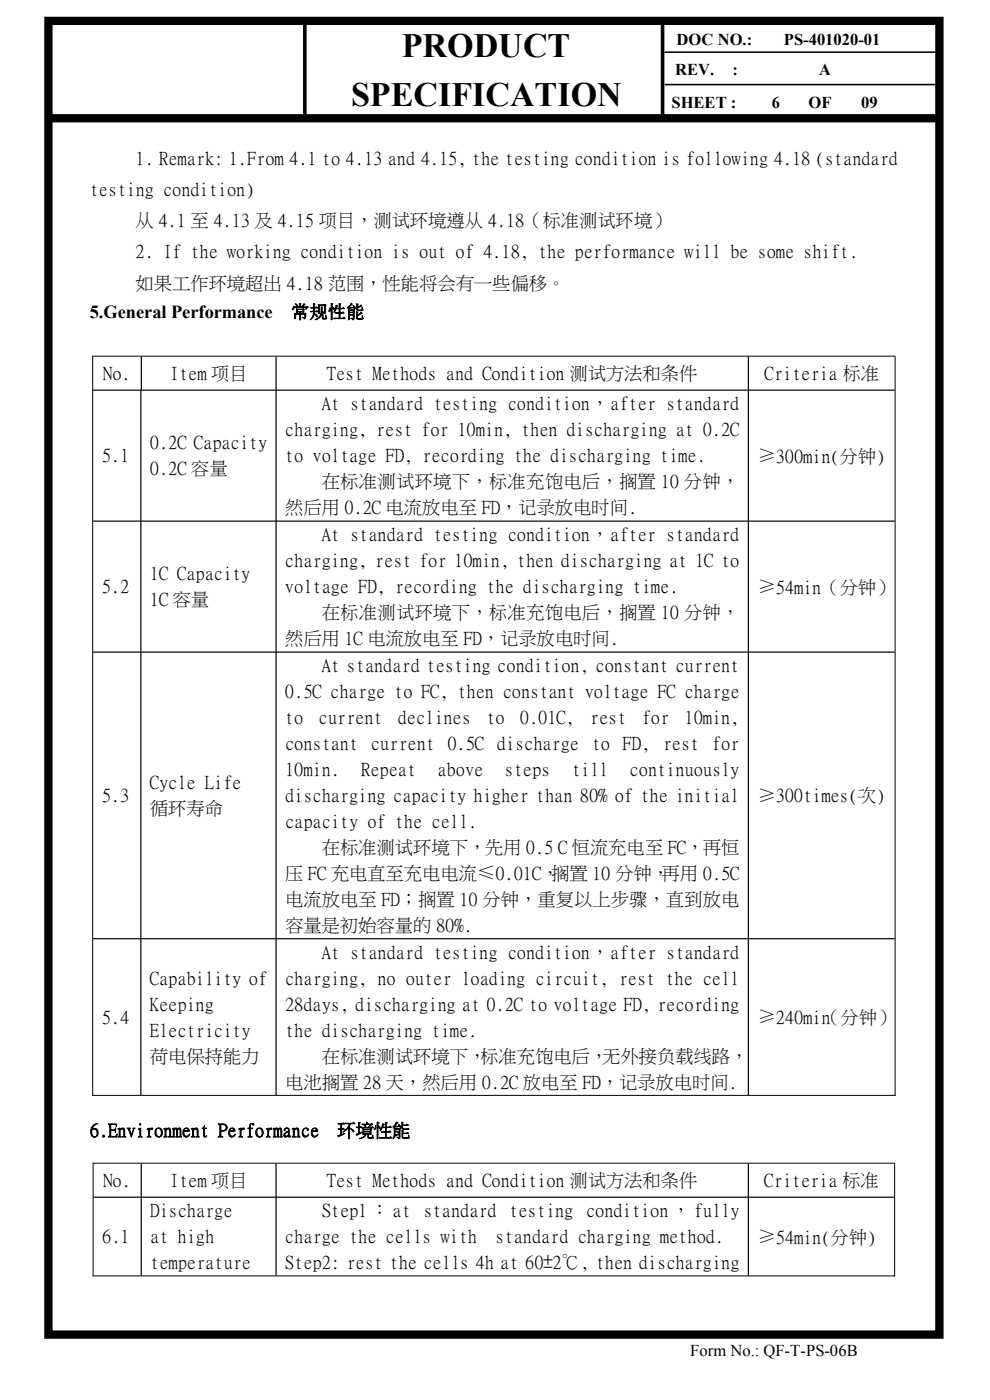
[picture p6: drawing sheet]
<svg xmlns="http://www.w3.org/2000/svg" width="210mm" height="297mm" viewBox="0 0 210 297" stroke-linecap="round" stroke-linejoin="round" font-family="sans-serif">
<defs><g id="words">
<g font-size="7.2">
<text x="85.3" y="12">PRODUCT</text>
<text x="74.5" y="22.4">SPECIFICATION</text>
</g>
<g font-size="3.9">
<text x="28.7" y="34.8">1. Remark: 1.From 4.1 to 4.13 and 4.15, the testing condition is following 4.18 (standard</text>
<text x="19.1" y="41.4">testing condition)</text>
<text x="28.7" y="48">从 4.1 至 4.13 及 4.15 项目，测试环境遵从 4.18（标准测试环境）</text>
<text x="28.7" y="54.6">2. If the working condition is out of 4.18, the performance will be some shift.</text>
<text x="28.7" y="61.2">如果工作环境超出 4.18 范围，性能将会有一些偏移。</text>
<text x="19.1" y="67.5">5.General Performance</text>
<text x="61.7" y="67.5">常规性能</text>
<text x="21.9" y="80.3">No.</text>
<text x="36" y="80.3">Item 项目</text>
<text x="69.3" y="80.3">Test Methods and Condition 测试方法和条件</text>
<text x="162.2" y="80.3">Criteria 标准</text>
<text x="68.2" y="86.8">At standard testing condition，after standard</text>
<text x="31.8" y="95.1">0.2C Capacity</text>
<text x="60.5" y="92.3">charging, rest for 10min, then discharging at 0.2C</text>
<text x="21.6" y="97.8">5.1</text>
<text x="31.8" y="100.6">0.2C 容量</text>
<text x="60.5" y="97.8">to voltage FD, recording the discharging time.</text>
<text x="160.7" y="98">≥300min(分钟)</text>
<text x="68.2" y="103.3">在标准测试环境下，标准充饱电后，搁置 10 分钟，</text>
<text x="60.5" y="108.8">然后用 0.2C 电流放电至 FD，记录放电时间.</text>
<text x="68.2" y="114.6">At standard testing condition，after standard</text>
<text x="21.6" y="125.6">5.2</text>
<text x="31.8" y="122.8">1C Capacity</text>
<text x="60.5" y="120.1">charging, rest for 10min, then discharging at 1C to</text>
<text x="60.5" y="125.6">voltage FD, recording the discharging time.</text>
<text x="160.7" y="125.7">≥54min（分钟）</text>
<text x="31.8" y="128.3">1C 容量</text>
<text x="68.2" y="131.1">在标准测试环境下，标准充饱电后，搁置 10 分钟，</text>
<text x="60.5" y="136.6">然后用 1C 电流放电至 FD，记录放电时间.</text>
<text x="68.2" y="142.4">At standard testing condition, constant current</text>
<text x="60.5" y="147.9">0.5C charge to FC, then constant voltage FC charge</text>
<text x="60.5" y="153.4">to</text>
<text x="67.6" y="153.4">current</text>
<text x="84.4" y="153.4">declines</text>
<text x="103.2" y="153.4">to</text>
<text x="110.3" y="153.4">0.01C,</text>
<text x="125.1" y="153.4">rest</text>
<text x="136.1" y="153.4">for</text>
<text x="145.2" y="153.4">10min,</text>
<text x="60.5" y="158.9">constant current 0.5C discharge to FD, rest for</text>
<text x="31.8" y="167.2">Cycle Life</text>
<text x="60.5" y="164.4">10min.</text>
<text x="76.6" y="164.4">Repeat</text>
<text x="92.8" y="164.4">above</text>
<text x="107" y="164.4">steps</text>
<text x="121.3" y="164.4">till</text>
<text x="133.6" y="164.4">continuously</text>
<text x="21.6" y="169.9">5.3</text>
<text x="31.8" y="172.7">循环寿命</text>
<text x="60.5" y="169.9">discharging capacity higher than 80% of the initial</text>
<text x="160.7" y="170">≥300times(次)</text>
<text x="60.5" y="175.4">capacity of the cell.</text>
<text x="68.2" y="180.9">在标准测试环境下，先用 0.5 C 恒流充电至 FC，再恒</text>
<text x="60.5" y="186.5">压 FC 充电直至充电电流≤0.01C，</text>
<text x="60.5" y="191.9">电流放电至 FD；搁置 10 分钟，重复以上步骤，直到放电</text>
<text x="116.9" y="186.5">搁置 10 分钟，</text>
<text x="140.3" y="186.5">再用 0.5C</text>
<text x="60.5" y="197.4">容量是初始容量的 80%.</text>
<text x="68.2" y="203.2">At standard testing condition，after standard</text>
<text x="31.8" y="208.7">Capability of</text>
<text x="60.5" y="208.7">charging, no outer loading circuit, rest the cell</text>
<text x="31.8" y="214.2">Keeping</text>
<text x="60.5" y="214.2">28days, discharging at 0.2C to voltage FD, recording</text>
<text x="21.6" y="217">5.4</text>
<text x="31.8" y="219.7">Electricity</text>
<text x="60.5" y="219.7">the discharging time.</text>
<text x="160.7" y="217.1">≥240min</text>
<text x="174.4" y="217">（分钟）</text>
<text x="31.8" y="225.2">荷电保持能力</text>
<text x="68.3" y="225.2">在标准测试环境下，标准充饱电后，无外接负载线路，</text>
<text x="60.5" y="230.7">电池搁置 28 天，然后用 0.2C 放电至 FD，记录放电时间.</text>
<text x="19" y="241">6.Environment Performance</text>
<text x="71.5" y="241">环境性能</text>
<text x="21.9" y="251.5">No.</text>
<text x="36" y="251.5">Item 项目</text>
<text x="69.3" y="251.5">Test Methods and Condition 测试方法和条件</text>
<text x="162.1" y="251.5">Criteria 标准</text>
<text x="21.7" y="263.5">6.1</text>
<text x="31.9" y="258">Discharge</text>
<text x="31.9" y="263.5">at high</text>
<text x="60.5" y="263.5">charge the cells with</text>
<text x="68.2" y="258">Step1 ： at standard testing condition ， fully</text>
<text x="105.1" y="263.5">standard charging method.</text>
<text x="160.7" y="263.7">≥54min(分钟)</text>
<text x="31.9" y="269">temperature</text>
<text x="60.5" y="269">Step2: rest the cells 4h at 60±2℃, then discharging</text>
</g>
<g font-size="3.5">
<text x="143.5" y="9.5">DOC NO.:</text>
<text x="166.3" y="9.5">PS-401020-01</text>
<text x="143.3" y="15.9">REV.</text>
<text x="155.4" y="15.9">:</text>
<text x="173.8" y="15.9">A</text>
<text x="142.4" y="22.8">SHEET :</text>
<text x="163.7" y="22.8">6</text>
<text x="171.5" y="22.8">OF</text>
<text x="182.7" y="22.8">09</text>
<text x="146.4" y="287.7">Form No.: QF-T-PS-06B</text>
</g>
</g></defs>
<path d="M19.6 75.6h170.4M19.7 75.5v157M189.9 75.6v156.9M19.6 232.4h170.4M19.7 246.8h170.2M19.8 246.7v24.1M189.8 246.8v24M19.7 270.7h170.2" fill="none" stroke="#000" stroke-width=".21"/>
<path d="M30 75.6v7M58.6 75.6v156.7M158.7 75.6v156.7M19.8 82.8h170M29.9 82.6v149.7M19.8 110.6h170M19.8 138.3h170M19.8 199.1h170M19.8 254h169.9M30 246.8v23.8M58.6 246.8v23.8M158.7 246.8v23.8" fill="none" stroke="#000" stroke-width=".25"/>
<path d="M141 11.1h58.2M141 17.9h58.3" fill="none" stroke="#000" stroke-width=".34"/>
<path d="M10.3 4.4h189v278.7h-189zM10.4 25.1h188.6" fill="none" stroke="#000" stroke-width="1.8" stroke-linecap="butt"/>
<path d="M64.7 4.9v19.8M140.6 4.9v19.8" fill="none" stroke="#000" stroke-width=".76" stroke-linecap="butt"/>
<use href="#words"/>
</svg>
